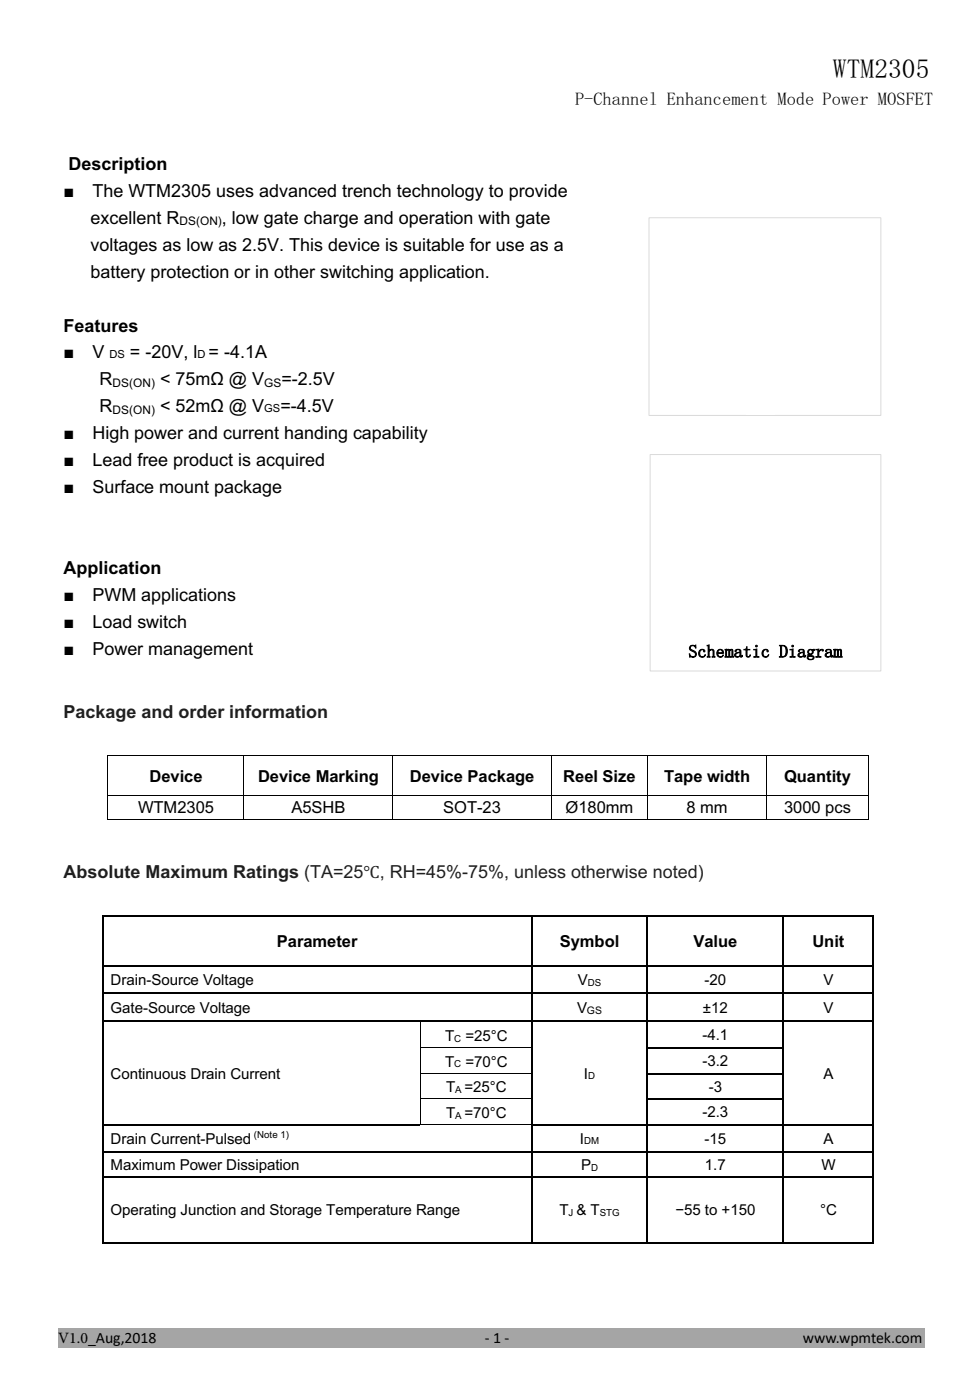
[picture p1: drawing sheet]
<svg xmlns="http://www.w3.org/2000/svg" width="230mm" height="330mm" viewBox="0 0 230 330" stroke-linecap="round" stroke-linejoin="round" font-family="sans-serif">
<defs><g id="words">
<text font-size="6.3" x="196.3" y="18.4">WTM2305</text>
<g font-size="4.2">
<text x="135.5" y="24.8">P-Channel Enhancement Mode Power MOSFET</text>
<text x="16.2" y="40">Description</text>
<text x="15" y="46.4">■</text>
<text x="21.8" y="46.4">The WTM2305 uses advanced trench technology to provide</text>
<text x="21.3" y="52.7">excellent R</text>
<text x="52.3" y="52.7">, low gate charge and operation with gate</text>
<text x="21.3" y="59.1">voltages as low as 2.5V. This device is suitable for use as a</text>
<text x="21.3" y="65.4">battery protection or in other switching application.</text>
<text x="15" y="78.1">Features</text>
<text x="15" y="84.5">■</text>
<text x="21.8" y="84.5">V</text>
<text x="30.6" y="84.5">= -20V, l = -4.1A</text>
<text x="23.5" y="90.8">R</text>
<text x="37.7" y="90.8">&lt; 75mΩ @ V</text>
<text x="66.3" y="90.8">=-2.5V</text>
<text x="23.5" y="97.2">R</text>
<text x="37.7" y="97.2">&lt; 52mΩ @ V</text>
<text x="66.1" y="97.2">=-4.5V</text>
<text x="15" y="103.5">■</text>
<text x="21.8" y="103.5">High power and current handing capability</text>
<text x="15" y="109.9">■</text>
<text x="21.8" y="109.9">Lead free product is acquired</text>
<text x="15" y="116.2">■</text>
<text x="21.8" y="116.2">Surface mount package</text>
<text x="15" y="135.3">Application</text>
<text x="15" y="141.6">■</text>
<text x="21.8" y="141.6">PWM applications</text>
<text x="15" y="148">■</text>
<text x="21.8" y="148">Load switch</text>
<text x="15" y="154.3">■</text>
<text x="21.8" y="154.3">Power management</text>
<text x="162.2" y="155">Schematic Diagram</text>
</g>
<g font-size="4.2" fill="#231f20">
<text x="15" y="169.3">Package and order information</text>
<text x="15" y="206.9">Absolute Maximum Ratings (TA=25℃, RH=45%-75%, unless otherwise noted)</text>
</g>
<g font-size="3.9">
<text x="35.2" y="184.2">Device</text>
<text x="60.8" y="184.2">Device Marking</text>
<text x="96.6" y="184.2">Device Package</text>
<text x="132.7" y="184.2">Reel Size</text>
<text x="156.5" y="184.2">Tape width</text>
<text x="184.8" y="184.2">Quantity</text>
<text x="32.5" y="191.7">WTM2305</text>
<text x="68.7" y="191.7">A5SHB</text>
<text x="104.5" y="191.7">SOT-23</text>
<text x="133.3" y="191.7">Ø180mm</text>
<text x="161.8" y="191.7">8 mm</text>
<text x="184.8" y="191.7">3000 pcs</text>
<text x="65.3" y="223.2">Parameter</text>
<text x="131.9" y="223.2">Symbol</text>
<text x="163.4" y="223.2">Value</text>
<text x="191.4" y="223.2">Unit</text>
</g>
<g font-size="3.7">
<text x="13.7" y="316.7">V1.0_Aug,2018</text>
<text x="114.2" y="316.7">- 1 -</text>
<text x="189.2" y="316.7">www.wpmtek.com</text>
</g>
<g font-size="3.6">
<text x="26.1" y="232.2">Drain-Source Voltage</text>
<text x="136.2" y="232.2">V</text>
<text x="166" y="232.2">-20</text>
<text x="194" y="232.2">V</text>
<text x="26.1" y="238.7">Gate-Source Voltage</text>
<text x="136" y="238.8">V</text>
<text x="165.6" y="238.7">±12</text>
<text x="194" y="238.7">V</text>
<text x="104.9" y="245.4">T</text>
<text x="109.7" y="245.4">=25°C</text>
<text x="165.5" y="245.2">-4.1</text>
<text x="104.9" y="251.5">T</text>
<text x="109.7" y="251.5">=70°C</text>
<text x="165.5" y="251.4">-3.2</text>
<text x="26.1" y="254.3">Continuous Drain Current</text>
<text x="105.1" y="257.5">T =25°C</text>
<text x="137.6" y="254.3">I</text>
<text x="167" y="257.4">-3</text>
<text x="194" y="254.3">A</text>
<text x="105.1" y="263.5">T =70°C</text>
<text x="165.5" y="263.4">-2.3</text>
<text x="26.1" y="269.6">Drain Current-Pulsed</text>
<text x="136.7" y="269.6">I</text>
<text x="166" y="269.6">-15</text>
<text x="194" y="269.6">A</text>
<text x="26.1" y="275.8">Maximum Power Dissipation</text>
<text x="136.9" y="275.8">P</text>
<text x="166.1" y="275.8">1.7</text>
<text x="193.6" y="275.8">W</text>
<text x="26.1" y="286.5">Operating Junction and Storage Temperature Range</text>
<text x="131.8" y="286.5">T &amp; T</text>
<text x="159.2" y="286.5">−55 to +150</text>
<text x="193.2" y="286.5">°C</text>
</g>
<g font-size="2.8">
<text x="42.3" y="53.1">DS(ON)</text>
<text x="26.5" y="91.2">DS(ON)</text>
<text x="62.2" y="91.2">GS</text>
<text x="26.5" y="97.5">DS(ON)</text>
</g>
<g font-size="2.6">
<text x="25.8" y="84.5">DS</text>
<text x="46.5" y="84.5">D</text>
<text x="62.2" y="97.2">GS</text>
</g>
<text font-size="2.5" x="138.3" y="238.9">GS</text>
<g font-size="2.3">
<text x="138.5" y="232.3">DS</text>
<text x="107" y="245.6">C</text>
<text x="107" y="251.6">C</text>
<text x="107.3" y="257.6">A</text>
<text x="138.6" y="254.4">D</text>
<text x="107.3" y="263.7">A</text>
<text x="59.9" y="268.3">(Note 1)</text>
<text x="137.6" y="269.7">DM</text>
<text x="139.3" y="275.9">D</text>
<text x="134" y="286.7">J</text>
<text x="141.3" y="286.7">STG</text>
</g>
</g></defs>
<g fill="#000">
<path d="M25.3 178.1h.2v.1h-.2zM57.4 178.1h.2v.1h-.2zM92.5 178.1h.1v.1h-.1zM130 178.1h.1v.1h-.1zM152.4 178.1h.2v.1h-.2zM180.6 178.1h.2v.1h-.2zM204.5 178.1h.1v.1h-.1zM25.3 187.4h.2v.1h-.2zM25.3 193h.2v.2h-.2zM57.4 187.4h.2v.1h-.2zM57.4 193h.2v.2h-.2zM92.5 187.4h.1v.1h-.1z"/>
<path d="M92.5 193h.1v.2h-.1zM130 187.4h.1v.1h-.1zM130 193h.1v.2h-.1zM152.4 187.4h.2v.1h-.2zM152.4 193h.2v.2h-.2zM180.6 187.4h.2v.1h-.2zM180.6 193h.2v.2h-.2zM204.5 187.4h.1v.1h-.1zM204.5 193h.1v.2h-.1zM24 215.6h.4v.4h-.4zM125.1 215.6h.4v.4h-.4zM152.3 215.6h.4v.4h-.4z"/>
<path d="M184.4 215.6h.3v.4h-.3zM205.7 215.6h.3v.4h-.3zM24 227.5h.4v.3h-.4zM24 233.8h.4v.4h-.4zM125.1 227.5h.4v.3h-.4zM125.1 233.8h.4v.4h-.4zM152.3 227.5h.4v.3h-.4zM152.3 233.8h.4v.4h-.4zM184.4 227.5h.3v.3h-.3zM184.4 233.8h.3v.4h-.3zM205.7 227.5h.3v.3h-.3zM205.7 233.8h.3v.4h-.3z"/>
<path d="M24 240.5h.4v.4h-.4zM24 246.9h.4v.3h-.4zM24 252.9h.4v.3h-.4zM24 258.9h.4v.3h-.4zM99.1 240.5h.3v.4h-.3zM99.1 246.9h.1v.3h-.1zM99.1 252.9h.1v.3h-.1zM99.1 258.9h.1v.3h-.1zM125.1 240.5h.4v.4h-.4zM125.1 246.9h.4v.3h-.4zM125.1 252.9h.4v.3h-.4zM125.1 258.9h.4v.3h-.4z"/>
<path d="M152.3 240.5h.4v.4h-.4zM152.3 246.9h.4v.3h-.4zM152.3 252.9h.4v.3h-.4zM152.3 258.9h.4v.3h-.4zM184.4 240.5h.3v.4h-.3zM184.4 246.9h.3v.3h-.3zM184.4 252.9h.3v.3h-.3zM184.4 258.9h.3v.3h-.3zM205.7 240.5h.3v.4h-.3zM205.7 246.9h.3v.3h-.3zM205.7 252.9h.3v.3h-.3zM205.7 258.9h.3v.3h-.3z"/>
<path d="M24 264.9h.4v.4h-.4zM24 271.3h.4v.3h-.4zM24 277.3h.4v.3h-.4zM99.1 264.9h.1v.2h-.1zM125.1 264.9h.4v.4h-.4zM125.1 271.3h.4v.3h-.4zM125.1 277.3h.4v.3h-.4zM152.3 264.9h.4v.4h-.4zM152.3 271.3h.4v.3h-.4zM152.3 277.3h.4v.3h-.4zM184.4 264.9h.3v.4h-.3zM184.4 271.3h.3v.3h-.3z"/>
<path d="M184.4 277.3h.3v.3h-.3zM205.7 264.9h.3v.4h-.3zM205.7 271.3h.3v.3h-.3zM205.7 277.3h.3v.3h-.3zM24 292.8h.4v.3h-.4zM125.1 292.8h.4v.3h-.4zM152.3 292.8h.4v.3h-.4zM184.4 292.8h.3v.3h-.3zM205.7 292.8h.3v.3h-.3z"/>
</g>
<g fill="none" stroke="#000" stroke-width=".24">
<path d="M25.4 178.2v9.2M25.5 178.1h31.9M57.5 178.2v9.2M57.6 178.1h34.9M92.5 178.2v9.2M92.6 178.1h37.4M130 178.2v9.2M130.1 178.1h22.3M152.5 178.2v9.2M152.6 178.1h28M180.7 178.2v9.2M180.8 178.1h23.7"/>
<path d="M204.6 178.2v9.2M25.4 187.5v5.5M25.5 187.5h31.9M25.5 193.1h31.9M57.5 187.5v5.5M57.6 187.5h34.9M57.6 193.1h34.9M92.5 187.5v5.5M92.6 187.5h37.4M92.6 193.1h37.4M130 187.5v5.5M130.1 187.5h22.3"/>
<path d="M130.1 193.1h22.3M152.5 187.5v5.5M152.6 187.5h28M152.6 193.1h28M180.7 187.5v5.5M180.8 187.5h23.7M180.8 193.1h23.7M204.6 187.5v5.5M99.1 240.9v6M99.1 247.2v5.7M99.1 253.2v5.7M99.1 259.2v5.7"/>
<path d="M99.2 247h25.9M99.2 253h25.9M99.2 259h25.9M99.2 265h25.9"/>
</g>
<g fill="none" stroke="#000" stroke-width=".34">
<path d="M24.2 216v11.5M24.4 215.8h100.7M125.3 216v11.5M125.5 215.8h26.8M152.5 216v11.5M152.7 215.8h31.7M184.6 216v11.5M184.7 215.8h21M205.8 216v11.5M24.2 227.8v6M24.2 234.2v6.3M24.4 227.7h100.7"/>
<path d="M24.4 234h100.7M125.3 227.8v6M125.3 234.2v6.3M125.5 227.7h26.8M125.5 234h26.8M152.5 227.8v6M152.5 234.2v6.3M152.7 227.7h31.7M152.7 234h31.7M184.6 227.8v6M184.6 234.2v6.3M184.7 227.7h21"/>
<path d="M184.7 234h21M205.8 227.8v6M205.8 234.2v6.3M24.2 240.9v6M24.2 247.2v5.7M24.2 253.2v5.7M24.2 259.2v5.7M24.4 240.7h74.7M99.4 240.7h25.7M125.3 240.9v6M125.3 247.2v5.7M125.3 253.2v5.7"/>
<path d="M125.3 259.2v5.7M125.5 240.7h26.8M152.5 240.9v6M152.5 247.2v5.7M152.5 253.2v5.7M152.5 259.2v5.7M152.7 240.7h31.7M152.7 247.1h31.7M152.7 253.1h31.7M152.7 259.1h31.7M184.6 240.9v6M184.6 247.2v5.7"/>
<path d="M184.6 253.2v5.7M184.6 259.2v5.7M184.7 240.7h21M205.8 240.9v6M205.8 247.2v5.7M205.8 253.2v5.7M205.8 259.2v5.7M24.2 265.3v6M24.2 271.6v5.7M24.2 277.6v15.2M24.4 265.1h74.7M24.4 271.4h100.7"/>
<path d="M24.4 277.5h100.7M125.3 265.3v6M125.3 271.6v5.7M125.3 277.6v15.2M125.5 265.1h26.8M125.5 271.4h26.8M125.5 277.5h26.8M152.5 265.3v6M152.5 271.6v5.7M152.5 277.6v15.2M152.7 265.1h31.7M152.7 271.4h31.7"/>
<path d="M152.7 277.5h31.7M184.6 265.3v6M184.6 271.6v5.7M184.6 277.6v15.2M184.7 265.1h21M184.7 271.4h21M184.7 277.5h21M205.8 265.3v6M205.8 271.6v5.7M205.8 277.6v15.2M24.4 292.9h100.7M125.5 292.9h26.8"/>
<path d="M152.7 292.9h31.7M184.7 292.9h21"/>
</g>
<path d="M152.9 51.3h54.7v46.6h-54.7zM153.2 107.1h54.4v51.1h-54.4z" fill="none" stroke="#d9d9d9" stroke-width=".24"/>
<path d="M175.8 91.8h6.7v6.1h-6.7z" fill="#fff"/>
<path d="M13.7 313.2h204.2v4.6h-204.2z" fill="#a5a5a5"/>
<use href="#words"/>
</svg>
